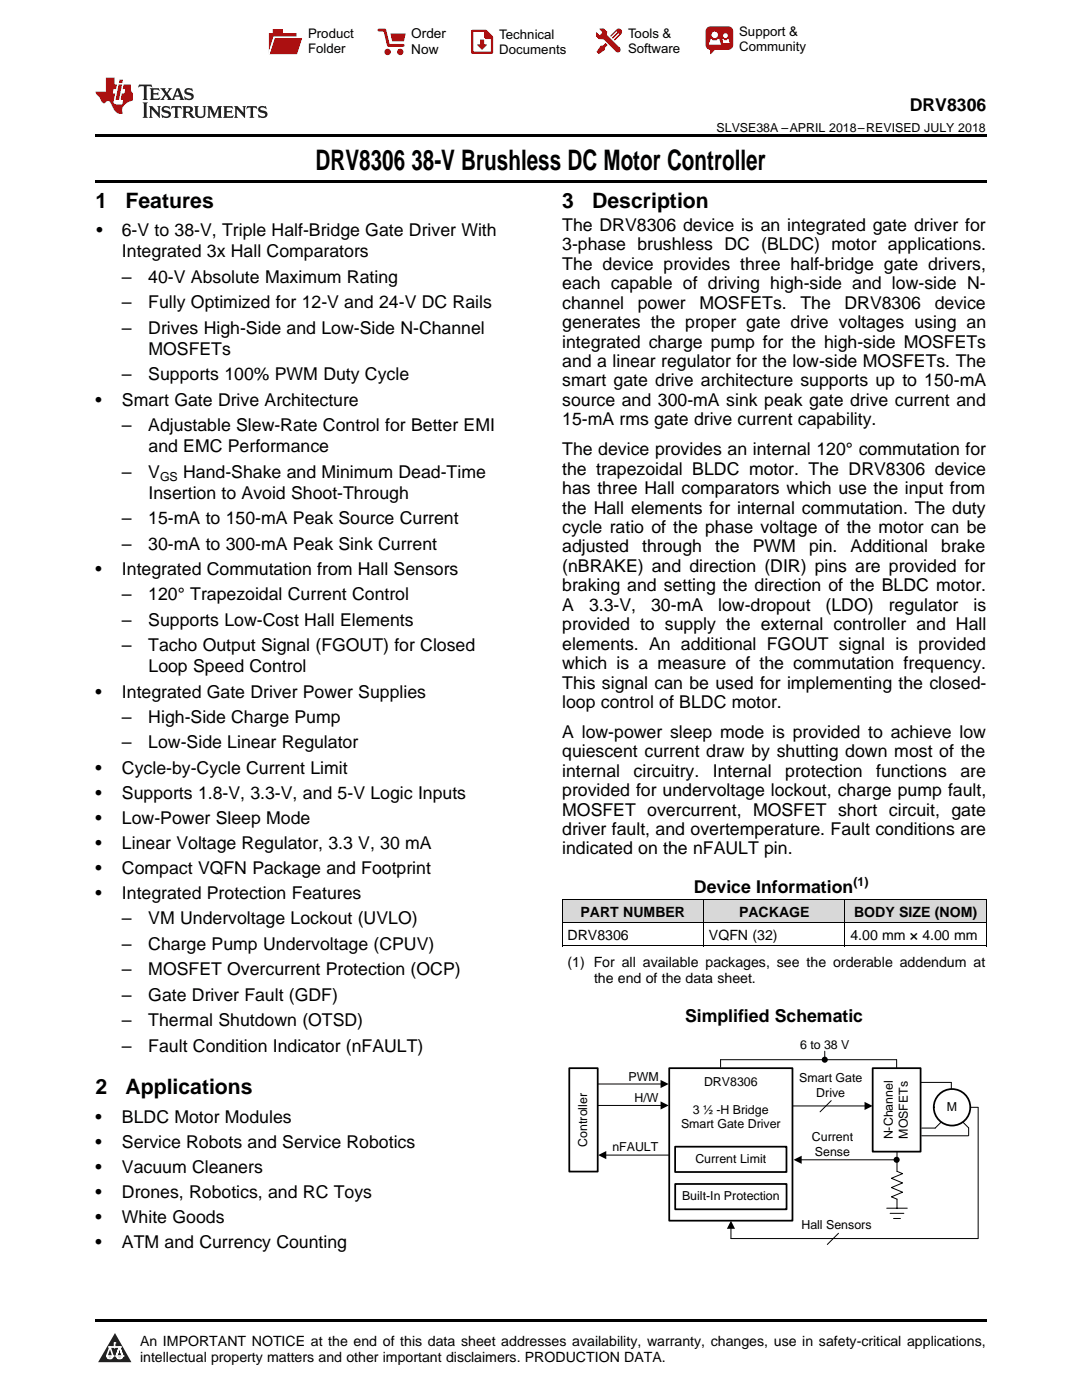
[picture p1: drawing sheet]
<svg xmlns="http://www.w3.org/2000/svg" width="216mm" height="279mm" viewBox="0 0 216 279" stroke-linecap="round" stroke-linejoin="round" font-family="sans-serif">
<defs><g id="words">
<g font-size="5.6">
<text x="63" y="33.9">DRV8306</text>
<text x="82.1" y="33.9">38-V Brushless DC Motor Controller</text>
</g>
<g font-size="4.2">
<text x="19" y="41.4">1</text>
<text x="25" y="41.4">Features</text>
<text x="112.2" y="41.4">3</text>
<text x="118.2" y="41.4">Description</text>
<text x="19" y="218.3">2</text>
<text x="25" y="218.3">Applications</text>
</g>
<g font-size="3.5">
<text x="181.5" y="22.2">DRV8306</text>
<text x="19.2" y="47.1">•</text>
<text x="24.3" y="47.1">6-V to 38-V, Triple Half-Bridge Gate Driver With</text>
<text x="112.2" y="46.1">The DRV8306 device is an integrated gate driver for</text>
<text x="24.3" y="51.4">Integrated 3x Hall Comparators</text>
<text x="112.2" y="50">3-phase brushless DC (BLDC) motor applications.</text>
<text x="112.2" y="53.8">The device provides three half-bridge gate drivers,</text>
<text x="24.3" y="56.4">–</text>
<text x="29.6" y="56.4">40-V Absolute Maximum Rating</text>
<text x="112.2" y="57.7">each capable of driving high-side and low-side N-</text>
<text x="24.3" y="61.5">–</text>
<text x="29.6" y="61.5">Fully Optimized for 12-V and 24-V DC Rails</text>
<text x="112.2" y="61.6">channel</text>
<text x="112.2" y="65.5">generates the proper gate drive voltages using an</text>
<text x="127.3" y="61.6">power</text>
<text x="139.6" y="61.6">MOSFETs.</text>
<text x="159.7" y="61.6">The</text>
<text x="168.5" y="61.6">DRV8306</text>
<text x="186.5" y="61.6">device</text>
<text x="24.3" y="66.6">–</text>
<text x="29.6" y="66.6">Drives High-Side and Low-Side N-Channel</text>
<text x="29.6" y="70.8">MOSFETs</text>
<text x="112.2" y="69.4">integrated charge pump for the high-side MOSFETs</text>
<text x="24.3" y="75.9">–</text>
<text x="29.6" y="75.9">Supports 100% PWM Duty Cycle</text>
<text x="112.2" y="73.2">and a linear regulator for the low-side MOSFETs. The</text>
<text x="112.2" y="77.1">smart gate drive architecture supports up to 150-mA</text>
<text x="19" y="80.9">•</text>
<text x="24.3" y="80.9">Smart Gate Drive Architecture</text>
<text x="112.2" y="81">source and 300-mA sink peak gate drive current and</text>
<text x="24.3" y="86">–</text>
<text x="29.6" y="86">Adjustable Slew-Rate Control for Better EMI</text>
<text x="112.2" y="84.9">15-mA rms gate drive current capability.</text>
<text x="24.3" y="95.3">–</text>
<text x="29.6" y="95.3">V</text>
<text x="29.6" y="90.2">and EMC Performance</text>
<text x="36.5" y="95.3">Hand-Shake and Minimum Dead-Time</text>
<text x="112.2" y="90.8">The device provides an internal 120° commutation for</text>
<text x="112.2" y="94.7">the trapezoidal BLDC motor. The DRV8306 device</text>
<text x="29.6" y="99.6">Insertion to Avoid Shoot-Through</text>
<text x="112.2" y="98.6">has three Hall comparators which use the input from</text>
<text x="24.3" y="104.6">–</text>
<text x="29.6" y="104.6">15-mA to 150-mA Peak Source Current</text>
<text x="112.2" y="102.5">the Hall elements for internal commutation. The duty</text>
<text x="112.2" y="106.4">cycle ratio of the phase voltage of the motor can be</text>
<text x="24.3" y="109.7">–</text>
<text x="29.6" y="109.7">30-mA to 300-mA Peak Sink Current</text>
<text x="112.2" y="110.2">adjusted</text>
<text x="128.1" y="110.2">through</text>
<text x="142.7" y="110.2">the</text>
<text x="150.2" y="110.2">PWM</text>
<text x="161.4" y="110.2">pin.</text>
<text x="169.7" y="110.2">Additional</text>
<text x="187.8" y="110.2">brake</text>
<text x="19" y="114.7">•</text>
<text x="24.3" y="114.7">Integrated Commutation from Hall Sensors</text>
<text x="24.3" y="119.8">–</text>
<text x="29.6" y="119.8">120° Trapezoidal Current Control</text>
<text x="112.2" y="114.1">(nBRAKE) and direction (DIR) pins are provided for</text>
<text x="112.2" y="118">braking and setting the direction of the BLDC motor.</text>
<text x="24.3" y="124.9">–</text>
<text x="29.6" y="124.9">Supports Low-Cost Hall Elements</text>
<text x="112.2" y="121.9">A</text>
<text x="112.2" y="125.8">provided to supply the external controller and Hall</text>
<text x="117.5" y="121.9">3.3-V,</text>
<text x="129.9" y="121.9">30-mA</text>
<text x="143.3" y="121.9">low-dropout</text>
<text x="164.7" y="121.9">(LDO)</text>
<text x="177.3" y="121.9">regulator</text>
<text x="194.3" y="121.9">is</text>
<text x="24.3" y="130">–</text>
<text x="29.6" y="130">Tacho Output Signal (FGOUT) for Closed</text>
<text x="112.2" y="129.6">elements. An additional FGOUT signal is provided</text>
<text x="29.6" y="134.2">Loop Speed Control</text>
<text x="112.2" y="133.5">which is a measure of the commutation frequency.</text>
<text x="112.2" y="137.4">This signal can be used for implementing the closed-</text>
<text x="19" y="139.2">•</text>
<text x="24.3" y="139.2">Integrated Gate Driver Power Supplies</text>
<text x="112.2" y="141.3">loop control of BLDC motor.</text>
<text x="24.3" y="144.3">–</text>
<text x="24.3" y="149.4">–</text>
<text x="29.6" y="144.3">High-Side Charge Pump</text>
<text x="29.6" y="149.4">Low-Side Linear Regulator</text>
<text x="112.2" y="147.2">A low-power sleep mode is provided to achieve low</text>
<text x="19" y="154.4">•</text>
<text x="24.3" y="154.4">Cycle-by-Cycle Current Limit</text>
<text x="112.2" y="151.1">quiescent current draw by shutting down most of the</text>
<text x="112.2" y="155">internal</text>
<text x="126.4" y="155">circuitry.</text>
<text x="142.2" y="155">Internal</text>
<text x="156.7" y="155">protection</text>
<text x="174.8" y="155">functions</text>
<text x="191.6" y="155">are</text>
<text x="19" y="159.4">•</text>
<text x="24.3" y="159.4">Supports 1.8-V, 3.3-V, and 5-V Logic Inputs</text>
<text x="112.2" y="158.9">provided for undervoltage lockout, charge pump fault,</text>
<text x="19" y="164.4">•</text>
<text x="24.3" y="164.4">Low-Power Sleep Mode</text>
<text x="112.2" y="162.8">MOSFET overcurrent, MOSFET short circuit, gate</text>
<text x="112.2" y="166.7">driver fault, and overtemperature. Fault conditions are</text>
<text x="19" y="169.4">•</text>
<text x="24.3" y="169.4">Linear Voltage Regulator, 3.3 V, 30 mA</text>
<text x="112.2" y="170.5">indicated on the nFAULT pin.</text>
<text x="19" y="174.4">•</text>
<text x="19" y="179.4">•</text>
<text x="24.3" y="174.4">Compact VQFN Package and Footprint</text>
<text x="24.3" y="179.4">Integrated Protection Features</text>
<text x="138.5" y="178.3">Device Information</text>
<text x="24.3" y="184.5">–</text>
<text x="29.6" y="184.5">VM Undervoltage Lockout (UVLO)</text>
<text x="24.3" y="189.6">–</text>
<text x="29.6" y="189.6">Charge Pump Undervoltage (CPUV)</text>
<text x="24.3" y="194.7">–</text>
<text x="29.6" y="194.7">MOSFET Overcurrent Protection (OCP)</text>
<text x="24.3" y="199.7">–</text>
<text x="29.6" y="199.7">Gate Driver Fault (GDF)</text>
<text x="24.3" y="204.8">–</text>
<text x="24.3" y="209.9">–</text>
<text x="29.6" y="204.8">Thermal Shutdown (OTSD)</text>
<text x="29.6" y="209.9">Fault Condition Indicator (nFAULT)</text>
<text x="136.7" y="204">Simplified Schematic</text>
<text x="19" y="224">•</text>
<text x="24.3" y="224">BLDC Motor Modules</text>
<text x="19" y="229.1">•</text>
<text x="24.3" y="229.1">Service Robots and Service Robotics</text>
<text x="19" y="234.1">•</text>
<text x="19" y="239.1">•</text>
<text x="24.3" y="234.1">Vacuum Cleaners</text>
<text x="24.3" y="239.1">Drones, Robotics, and RC Toys</text>
<text x="19" y="244.1">•</text>
<text x="24.3" y="244.1">White Goods</text>
<text x="19" y="249.1">•</text>
<text x="24.3" y="249.1">ATM and Currency Counting</text>
</g>
<g font-size="2.8">
<text x="115.8" y="182.9">PART NUMBER</text>
<text x="147.5" y="182.9">PACKAGE</text>
<text x="170.4" y="182.9">BODY SIZE (NOM)</text>
<text x="113.2" y="187.6">DRV8306</text>
<text x="141.5" y="187.6">VQFN (32)</text>
<text x="169.7" y="187.6">4.00 mm × 4.00 mm</text>
<text x="113.2" y="193.1">(1) For all available packages, see the orderable addendum at</text>
<text x="118.5" y="196.3">the end of the data sheet.</text>
<text x="27.9" y="268.6">An IMPORTANT NOTICE at the end of this data sheet addresses availability, warranty, changes, use in safety-critical applications,</text>
<text x="27.9" y="271.8">intellectual property matters and other important disclaimers. PRODUCTION DATA.</text>
</g>
<g font-size="2.7">
<text x="82.1" y="7.7">Order</text>
<text x="82.1" y="10.7">Now</text>
</g>
<g font-size="2.6">
<text x="61.5" y="7.6">Product</text>
<text x="61.5" y="10.6">Folder</text>
<text x="99.6" y="7.8">Technical</text>
<text x="99.6" y="10.8">Documents</text>
<text x="125.3" y="7.6">Tools &amp;</text>
<text x="125.3" y="10.6">Software</text>
<text x="147.5" y="7.2">Support &amp;</text>
<text x="147.5" y="10.2">Community</text>
</g>
<g font-size="2.5">
<text x="143" y="26.3">SLVSE38A –APRIL 2018–REVISED JULY 2018</text>
<text x="31.9" y="96">GS</text>
<text x="170.3" y="176.8">(1)</text>
<text x="159.6" y="209.3">6 to 38 V</text>
<text x="125.4" y="215.7">PWM</text>
<text x="159.5" y="216">Smart Gate</text>
<text x="126.6" y="220">H/W</text>
<text x="140.5" y="216.8">DRV8306</text>
<text x="162.9" y="219">Drive</text>
<text x="188.9" y="221.6">M</text>
<text x="135.9" y="225.2">Smart Gate Driver</text>
<text x="138.2" y="222.2">3 ½ -H Bridge</text>
<text x="162" y="227.7">Current</text>
<text x="178.2" y="227.4" transform="rotate(-90 178.2 227.4)">N-Channel</text>
<text x="181.1" y="227.3" transform="rotate(-90 181.1 227.3)">MOSFETs</text>
<text x="117.2" y="228.8" transform="rotate(-90 117.2 228.8)">Controller</text>
<text x="122.2" y="229.8">nFAULT</text>
<text x="138.8" y="232.1">Current Limit</text>
<text x="162.6" y="230.7">Sense</text>
<text x="136.1" y="239.6">Built-In Protection</text>
<text x="159.9" y="245.4">Hall Sensors</text>
</g>
</g></defs>
<g fill="#d8d8d8">
<path d="M112.2 179.5h28.2v4.7h-28.2z"/>
<path d="M140.4 179.5h28.2v4.7h-28.2z"/>
<path d="M168.6 179.5h28.2v4.7h-28.2z"/>
</g>
<path d="M22.9 266l3.3 5.9h-6.6z" fill="#231f20"/>
<path d="M21.3 270.6h1.2l-.3 .5h-.3a.53 .53 0 0 1-.6-.5z" fill-rule="evenodd" fill="#fff"/>
<path d="M21.3 270.6h1.2l-.3 .5h-.3a.53 .53 0 0 1-.6-.5z" fill="none" stroke="#231f20" stroke-width=".33"/>
<path d="M21.3 270.6l1.2 .1-.3 .4h-.5z" fill="none" stroke="#fff" stroke-width=".33"/>
<path d="M22.9 268.9h.1" fill="none" stroke="#fff" stroke-width=".33"/>
<path d="M22.9 268v.9z" fill="#fff"/>
<path d="M22.9 268v.9z" fill="none" stroke="#fff" stroke-width=".33"/>
<circle cx="22.9" cy="268" r=".16" fill="#fff"/>
<path d="M21.8 268.8h.1" fill="none" stroke="#fff" stroke-width=".33"/>
<path d="M21.8 268.8h2.2z" fill="#fff"/>
<path d="M21.8 268.8h2.2z" fill="none" stroke="#fff" stroke-width=".33"/>
<circle cx="24" cy="268.8" r=".16" fill="#fff"/>
<path d="M23.2 270.6h.1" fill="none" stroke="#fff" stroke-width=".33"/>
<path d="M23.8 268.8l-.6 1.8z" fill="#fff"/>
<path d="M23.8 268.8l-.6 1.8z" fill="none" stroke="#fff" stroke-width=".33"/>
<path d="M23.8 268.8l.7 1.8z" fill="#fff"/>
<path d="M23.8 268.8l.7 1.8z" fill="none" stroke="#fff" stroke-width=".33"/>
<path d="M24.4 270.6h.1" fill="none" stroke="#fff" stroke-width=".33"/>
<circle cx="21.3" cy="270.6" r=".16" fill="#fff"/>
<path d="M22 268.8l-.7 1.8z" fill="#fff"/>
<path d="M22 268.8l-.7 1.8z" fill="none" stroke="#fff" stroke-width=".33"/>
<path d="M22 268.8l.5 1.8z" fill="#fff"/>
<path d="M22 268.8l.5 1.8z" fill="none" stroke="#fff" stroke-width=".33"/>
<circle cx="22.5" cy="270.6" r=".16" fill="#fff"/>
<path d="M23.3 270.6h1.2a.63 .63 0 0 1-.6 .5 .63 .63 0 0 1-.6-.5z" fill-rule="evenodd" fill="#fff"/>
<path d="M23.3 270.6h1.2a.63 .63 0 0 1-.6 .5 .63 .63 0 0 1-.6-.5z" fill="none" stroke="#231f20" stroke-width=".33"/>
<path d="M23.3 270.6h1.2l-.4 .5h-.5z" fill="none" stroke="#fff" stroke-width=".33"/>
<path d="M23.2 270.6h.1" fill="none" stroke="#fff" stroke-width=".33"/>
<circle cx="24.5" cy="270.6" r=".16" fill="#fff"/>
<path d="M19 263.2h177.8v.5h-177.8z" fill="#000"/>
<path d="M133.5 213.2h24.6v30.4h-24.6z" fill-rule="evenodd" fill="#fff"/>
<g fill="none" stroke="#000" stroke-width=".35">
<path d="M113.6 213.2h5.7v20.6h-5.7zM133.5 213.2h24.6v30.4h-24.6zM174.1 213.2h9.6v16.6h-9.6z"/>
<circle cx="190" cy="221" r="3.6"/>
</g>
<g fill="none" stroke="#000" stroke-width=".2">
<path d="M119.2 216.3h12.8M143.8 211.5h35.1v1.6M143.8 211.5v1.5M164.6 209.8v1.7M183.7 216h6.1M189.8 216.1v1.1M119.2 220.6h12.8M120.8 230.5h12.6M158.1 220.7h14.6M159.8 231.5h19.1M183.9 225.1h2.7M183.9 226.7h9.3"/>
<path d="M192.2 224l1.1 1.1v1.5"/>
</g>
<path d="M131.8 215.5l1.6 .8-1.6 .8zM172.5 219.9l1.6 .8-1.6 .8zM119.4 230.5l1.6-.8v1.6zM131.8 219.8l1.6 .8-1.6 .8zM158.3 231.5l1.7-.8v1.6z" fill="#000"/>
<path d="M134.7 236.3h22.2v5h-22.2z" fill-rule="evenodd" fill="#fff"/>
<path d="M134.7 236.3h22.2v5h-22.2z" fill="none" stroke="#000" stroke-width=".35"/>
<path d="M164.2 211.5h.4M165.9 219.7l-2.3 2.2M178.5 231.5h.4M179 229.8v4l1.1 .4-2.2 1 2.2 .9-2.2 .9 2.2 .9-2.2 1 1.1 .4v1.8M187.8 224l-1.2 1.1M193.6 221h1.6M195.2 221v26.2M145.9 245v2.2h49.2M167.3 246.1l-2.2 2.3M176.9 241.1h4.1M177.6 242.1h2.8M178.3 243.2h1.4" fill="none" stroke="#000" stroke-width=".2"/>
<g fill="#000">
<path d="M145.9 243.6l.8 1.6h-1.7z"/>
<circle cx="164.6" cy="211.5" r=".61"/>
<circle cx="178.9" cy="231.5" r=".61"/>
</g>
<path d="M134.7 228.8h22.2v5.1h-22.2z" fill-rule="evenodd" fill="#fff"/>
<path d="M134.7 228.8h22.2v5.1h-22.2z" fill="none" stroke="#000" stroke-width=".35"/>
<path d="M112.2 179.5h84.6M112.2 179.5v9.3M140.4 179.5v9.3M168.6 179.5v9.3M196.8 179.5v9.3M112.2 188.8h84.6M112.2 184.1h84.6" fill="none" stroke="#000" stroke-width=".2"/>
<path d="M19 35.9h177.8v.5h-177.8zM19 26.8h177.8v.6h-177.8z" fill="#000"/>
<path d="M27.7 16.9l-.1 .6 .6-.3h.5v.2v2.2l-.2 .4h1l-.2-.4v-2.2v-.2h.5l.6 .3-.2-.6zM29.9 17.6l.2 .4v1.6l-.2 .4h1.9l.1-.6a1.09 1.09 0 0 1-1.3 .1v-.6h.6l.4 .2v-.7l-.2 .2h-.8v-.6l.2-.1a1.01 1.01 0 0 1 1 .3l-.1-.6zM32 17.6l.9 1.2-1 1.2h.9l-.2-.3 .5-.7 .5 .7-.3 .3h1.7l-.2-.3 .1-.4h1l.1 .4-.2 .3h1l-.3-.4-.7-2h-.5l-1 2.2-.8-1.1 .9-1.1h-.9l.2 .2-.4 .7-.4-.7 .2-.2zM35.4 18l.4 1h-.8zM37 17.7a.66 .66 0 0 0-.2 .8 .66 .66 0 0 0 .6 .4l.7 .2 .1 .2a.8 .8 0 0 1-.7 .4 .8 .8 0 0 1-.7-.5l.1 .8 .2-.2a.94 .94 0 0 0 1.1 .1 .94 .94 0 0 0 .4-.9 1.48 1.48 0 0 0-1.3-.6v-.4a1.1 1.1 0 0 1 1.2 .2l-.2-.6-.2 .1-.5-.1zM28.5 20.4l.2 .4v2.3l-.2 .4h1l-.2-.4v-2.3l.2-.4zM29.7 21.2l.2 .4v1.5l-.2 .4h.8l-.3-.4 .1-1.3 1.6 1.8v-2l.2-.4h-.7l.2 .2v1.1l-1.2-1.3zM32.5 21.3a.66 .66 0 0 0-.2 .8 .66 .66 0 0 0 .6 .4l.6 .2 .2 .2a.8 .8 0 0 1-.8 .4 .8 .8 0 0 1-.7-.5l.2 .7 .2-.1a.94 .94 0 0 0 1 .1 .94 .94 0 0 0 .5-1 1.47 1.47 0 0 0-1.3-.6l-.1-.3a1.1 1.1 0 0 1 1.3 .2l-.2-.6-.2 .1-.5-.2zM34.3 21.2l-.2 .6a.64 .64 0 0 1 .8-.3v1.6l-.2 .4h1l-.3-.4 .1-1.6a.66 .66 0 0 1 .8 .3l-.2-.6zM36.3 21.2l.3 .4v1.5l-.3 .4h1l-.2-.2v-.7h.5l.1 .1a.8 .8 0 0 0 1.2 .7l-1-1a.62 .62 0 0 0 .6-.5 .62 .62 0 0 0-.6-.7zM37.1 21.5h.1a.48 .48 0 0 1 .6 0 .48 .48 0 0 1 .1 .6l-.2 .1-.6 .1zM38.7 21.2l.2 .2a2.29 2.29 0 0 0 .4 2 1.05 1.05 0 0 0 1.7-.7v-1.3l.2-.2h-.8l.2 .4v1.1a.61 .61 0 0 1-.6 .6 .61 .61 0 0 1-.6-.6v-1.1l.3-.4zM41.3 21.2l.3 .4v1.5l-.3 .4h.8l-.2-.4v-1.4l.8 1.9 .9-1.9v1.4l-.2 .4h.9l-.2-.4v-1.5l.2-.4h-.8l-.7 1.5-.6-1.5zM44.5 21.2l.2 .4v1.5l-.2 .4h1.9l.2-.6a1.1 1.1 0 0 1-1.4 .2v-.7h.6l.4 .2v-.6l-.2 .1-.8 .1v-.6l.2-.1a1.02 1.02 0 0 1 1.1 .2l-.2-.5zM46.7 21.2l.2 .4v1.5l-.2 .4h.8l-.3-.4 .1-1.3 1.6 1.8v-2l.2-.4h-.7l.2 .2v1.1l-1.2-1.3zM49.3 21.2l-.1 .6a.64 .64 0 0 1 .8-.3v1.6l-.3 .4h1l-.2-.4v-1.6a.66 .66 0 0 1 .8 .3l-.1-.6zM51.7 21.3a.66 .66 0 0 0-.2 .7 .66 .66 0 0 0 .7 .5l.6 .2 .1 .2a.8 .8 0 0 1-.7 .4 .8 .8 0 0 1-.7-.5l.1 .7 .2-.1a.94 .94 0 0 0 1.1 .1 .94 .94 0 0 0 .4-1 1.48 1.48 0 0 0-1.2-.6l-.1-.3a1.1 1.1 0 0 1 1.2 .2l-.2-.6-.1 .1-.6-.2z" fill="#231f20"/>
<path d="M21.1 15.5v2.8h-2v.4l.9 .9a.96 .96 0 0 0 1 1 .59 .59 0 0 1 .5-.4 .59 .59 0 0 1 .5 .3l.4 .8a1.61 1.61 0 0 0 2.1 1.3 1.63 1.63 0 0 1 1.1-2.2l.9-.3v-1.5a1.6 1.6 0 0 1-.4-1.7h-1.4l-.2 .9h.5l-.2 .8h-.5l-.2 1v.3h.5l-.2 .9h-.7a.74 .74 0 0 1-1-.6l.3-1.6h-.5l.2-.8h.5l.1-.9h-.4v-1.4zM23.7 16.9l-.7 3h.8l.6-3zM23.8 15.9l-.1 .7h.7l.2-.7z" fill="#ee1d23"/>
<g fill="#d60000">
<path d="M54.4 5.8h2v.8h2.8v4.2h-5.5v-4.2h.7z" fill-rule="evenodd"/>
<path d="M54.7 7.5h5.6l-1 3.3h-5.6z" fill-rule="evenodd"/>
</g>
<path d="M54.6 7.4h5.8l-.1 .1h-5.5l-1.1 3.3z" fill-rule="evenodd" fill="#fff"/>
<path d="M54.6 7.4h5.8l-.1 .1h-5.5l-1.1 3.3z" fill="none" stroke="#fff" stroke-width=".2"/>
<path d="M75.6 6h1.2l.7 3.1h3" fill="none" stroke="#d60000" stroke-width=".56"/>
<g fill="#d60000">
<path d="M77.9 6.7h3.1l-.4 1.5h-2.3z" fill-rule="evenodd"/>
<circle cx="77.3" cy="10.4" r=".64"/>
<circle cx="79.9" cy="10.4" r=".64"/>
</g>
<path d="M94.2 6.2h2.7l1.3 1.2v3.1h-4z" fill="none" stroke="#d60000" stroke-width=".44"/>
<g fill="#d60000">
<path d="M95.8 7.9h.8v1h.6l-1 1.1-1-1v-.1h.6z" fill-rule="evenodd"/>
<path d="M96.6 6.2h.3l1.3 1.2v.4h-1.3l-.3-.4z" fill-rule="evenodd"/>
<path d="M119.6 5.7h.9l.6 .6 .1 .7 2.5 2.5-.8 .8-2.3-2.3-1.1-.2-.6-.6v-.8l.7 .6 .5-.4v-.2l-.4-.5z" fill-rule="evenodd"/>
<path d="M119.9 9.1h.4l.5-.5 .4 .4-.5 .5v.4l-1.2 .9-.5-.5z" fill-rule="evenodd"/>
<path d="M123 5.9a.67 .67 0 0 1 .9 0 .67 .67 0 0 1 0 .9z" fill-rule="evenodd"/>
<path d="M123 5.9l.9 .9-1.2 1.2h-.2l.1-.2 .9-.9 .1-.2h-.3l-.9 1h-.2v-.2l.9-1 .1-.2h-.3l-.9 1h-.2v-.2z" fill-rule="evenodd"/>
<circle cx="123.3" cy="9.9" r=".54"/>
</g>
<path d="M121.1 6.3l-.1 .7" fill="none" stroke="#d60000" stroke-width=".2"/>
<g fill="#d60000">
<path d="M141.1 5.5l.6-.2h3.6a.95 .95 0 0 1 1 .9v2.8a.95 .95 0 0 1-1 .9h-3.6a.95 .95 0 0 1-.9-.9v-2.8z" fill-rule="evenodd"/>
<path d="M141.7 9.9h.9l-.7 .9h-.2z" fill-rule="evenodd"/>
</g>
<g fill="#fff">
<path d="M144.3 8.6h1.3z"/>
<path d="M141.8 7.8h.3l.1 .2h.8l.2-.2h.3l.4 1.1h-2.5z" fill-rule="evenodd"/>
<path d="M144.2 7.8h.2l.2 .2h.4l.2-.2h.2l.2 .8h-1.3z" fill-rule="evenodd"/>
<circle cx="142.6" cy="6.9" r=".65"/>
<circle cx="144.8" cy="7.1" r=".48"/>
</g>
<use href="#words"/>
</svg>
